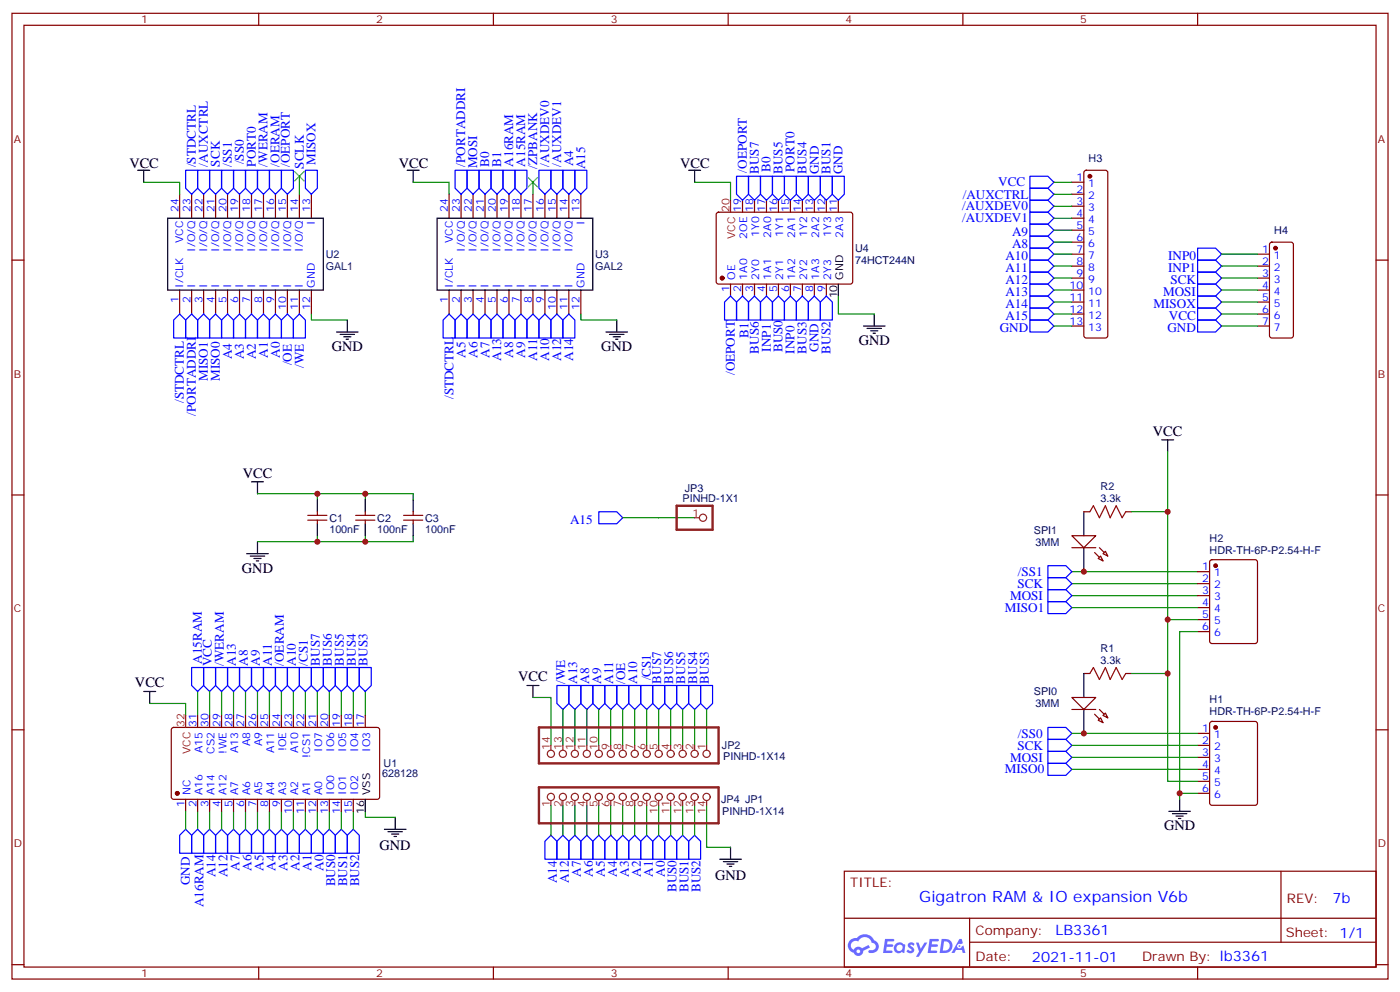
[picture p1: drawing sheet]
<svg xmlns="http://www.w3.org/2000/svg" width="412mm" height="292mm" viewBox="0 0 412 292" stroke-linecap="round" stroke-linejoin="round" font-family="sans-serif">
<defs><g id="words">
<text font-size="4.6" fill="#00f" x="270.8" y="265.5">Gigatron RAM &amp; IO expansion V6b</text>
<g font-size="4.2">
<text x="38.1" y="49.4">VCC</text>
<text x="117.5" y="49.4">VCC</text>
<text x="200.4" y="49.4">VCC</text>
<text x="252.9" y="101.6">GND</text>
<text x="97.7" y="103.4">GND</text>
<text x="177.1" y="103.4">GND</text>
<text x="339.6" y="128.3">VCC</text>
<text x="71.5" y="140.7">VCC</text>
<text x="71.3" y="168.7">GND</text>
<text x="39.8" y="202.3">VCC</text>
<text x="152.7" y="200.6">VCC</text>
<text x="342.9" y="244.5">GND</text>
<text x="111.8" y="250.3">GND</text>
<text x="210.6" y="259">GND</text>
</g>
<g font-size="4.2" fill="#00f">
<text x="392.5" y="265.8">7b</text>
<text x="310.9" y="275.3">LB3361</text>
<text x="304" y="283.1">2021-11-01</text>
</g>
<g font-size="3.9" fill="#00f">
<text x="57.7" y="49.3" transform="rotate(-90 57.7 49.3)">/STDCTRL</text>
<text x="61.2" y="49" transform="rotate(-90 61.2 49)">/AUXCTRL</text>
<text x="64.7" y="49" transform="rotate(-90 64.7 49)">SCK</text>
<text x="68.3" y="49" transform="rotate(-90 68.3 49)">/SS1</text>
<text x="71.8" y="48.4" transform="rotate(-90 71.8 48.4)">/SS0</text>
<text x="75.3" y="49" transform="rotate(-90 75.3 49)">PORT0</text>
<text x="78.8" y="49" transform="rotate(-90 78.8 49)">/WERAM</text>
<text x="82.4" y="49" transform="rotate(-90 82.4 49)">/OERAM</text>
<text x="85.4" y="49.2" transform="rotate(-90 85.4 49.2)">/OEPORT</text>
<text x="89.5" y="49.6" transform="rotate(-90 89.5 49.6)">SCLK</text>
<text x="92.9" y="48.6" transform="rotate(-90 92.9 48.6)">MISOX</text>
<text x="137.1" y="49" transform="rotate(-90 137.1 49)">/PORTADDRI</text>
<text x="140.6" y="49.5" transform="rotate(-90 140.6 49.5)">MOSI</text>
<text x="144.1" y="49" transform="rotate(-90 144.1 49)">B0</text>
<text x="147.6" y="49" transform="rotate(-90 147.6 49)">B1</text>
<text x="151.2" y="49" transform="rotate(-90 151.2 49)">A16RAM</text>
<text x="154.7" y="49" transform="rotate(-90 154.7 49)">A15RAM</text>
<text x="158.2" y="49.6" transform="rotate(-90 158.2 49.6)">/ZPBANK</text>
<text x="161.7" y="49" transform="rotate(-90 161.7 49)">/AUXDEV0</text>
<text x="165.3" y="49" transform="rotate(-90 165.3 49)">/AUXDEV1</text>
<text x="168.8" y="48.9" transform="rotate(-90 168.8 48.9)">A4</text>
<text x="172.4" y="49.8" transform="rotate(-90 172.4 49.8)">A15</text>
<text x="220" y="50.8" transform="rotate(-90 220 50.8)">/OEPORT</text>
<text x="223.5" y="51.2" transform="rotate(-90 223.5 51.2)">BUS7</text>
<text x="227" y="50.7" transform="rotate(-90 227 50.7)">B0</text>
<text x="230.5" y="51.2" transform="rotate(-90 230.5 51.2)">BUS5</text>
<text x="234.1" y="50.7" transform="rotate(-90 234.1 50.7)">PORT0</text>
<text x="237.6" y="51.2" transform="rotate(-90 237.6 51.2)">BUS4</text>
<text x="241.2" y="51.3" transform="rotate(-90 241.2 51.3)">GND</text>
<text x="244.7" y="51.2" transform="rotate(-90 244.7 51.2)">BUS1</text>
<text x="248.2" y="51.3" transform="rotate(-90 248.2 51.3)">GND</text>
<text x="283.6" y="58.5">/AUXCTRL</text>
<text x="294" y="54.9">VCC</text>
<text x="283.4" y="65.5">/AUXDEV1</text>
<text x="283.4" y="61.9">/AUXDEV0</text>
<text x="298.1" y="69.5">A9</text>
<text x="296.2" y="76.6">A10</text>
<text x="298.1" y="73.1">A8</text>
<text x="344.1" y="76.6">INP0</text>
<text x="296.2" y="80.1">A11</text>
<text x="296.2" y="83.6">A12</text>
<text x="344.1" y="80.1">INP1</text>
<text x="344.8" y="83.6">SCK</text>
<text x="296.2" y="87.2">A13</text>
<text x="342.6" y="87.2">MOSI</text>
<text x="296.2" y="90.7">A14</text>
<text x="296.2" y="94.2">A15</text>
<text x="339.8" y="90.7">MISOX</text>
<text x="344.3" y="94.2">VCC</text>
<text x="220.5" y="99.5" transform="rotate(-90 220.5 99.5)">B1</text>
<text x="294.5" y="97.8">GND</text>
<text x="343.9" y="97.8">GND</text>
<text x="68.3" y="105.8" transform="rotate(-90 68.3 105.8)">A4</text>
<text x="71.8" y="105.8" transform="rotate(-90 71.8 105.8)">A3</text>
<text x="75.3" y="105.8" transform="rotate(-90 75.3 105.8)">A2</text>
<text x="78.9" y="105.3" transform="rotate(-90 78.9 105.3)">A1</text>
<text x="82.4" y="105.3" transform="rotate(-90 82.4 105.3)">A0</text>
<text x="85.9" y="107.5" transform="rotate(-90 85.9 107.5)">/OE</text>
<text x="137.1" y="105.3" transform="rotate(-90 137.1 105.3)">A5</text>
<text x="140.6" y="105.3" transform="rotate(-90 140.6 105.3)">A6</text>
<text x="144.2" y="105.3" transform="rotate(-90 144.2 105.3)">A7</text>
<text x="147.7" y="106.3" transform="rotate(-90 147.7 106.3)">A13</text>
<text x="151.2" y="105.3" transform="rotate(-90 151.2 105.3)">A8</text>
<text x="154.7" y="105.3" transform="rotate(-90 154.7 105.3)">A9</text>
<text x="158.2" y="106.2" transform="rotate(-90 158.2 106.2)">A11</text>
<text x="161.8" y="106.3" transform="rotate(-90 161.8 106.3)">A10</text>
<text x="165.3" y="106.3" transform="rotate(-90 165.3 106.3)">A12</text>
<text x="168.8" y="106.3" transform="rotate(-90 168.8 106.3)">A14</text>
<text x="223.5" y="104.1" transform="rotate(-90 223.5 104.1)">BUS6</text>
<text x="227.1" y="103.5" transform="rotate(-90 227.1 103.5)">INP1</text>
<text x="230.5" y="103.7" transform="rotate(-90 230.5 103.7)">BUS0</text>
<text x="234.1" y="104.1" transform="rotate(-90 234.1 104.1)">INP0</text>
<text x="237.6" y="104.1" transform="rotate(-90 237.6 104.1)">BUS3</text>
<text x="241.1" y="103.6" transform="rotate(-90 241.1 103.6)">GND</text>
<text x="244.7" y="104.1" transform="rotate(-90 244.7 104.1)">BUS2</text>
<text x="61.2" y="112.2" transform="rotate(-90 61.2 112.2)">MISO1</text>
<text x="64.8" y="112.2" transform="rotate(-90 64.8 112.2)">MISO0</text>
<text x="89.5" y="108.3" transform="rotate(-90 89.5 108.3)">/WE</text>
<text x="216.5" y="110.5" transform="rotate(-90 216.5 110.5)">/OEPORT</text>
<text x="54.2" y="118.7" transform="rotate(-90 54.2 118.7)">/STDCTRL</text>
<text x="133.6" y="117.5" transform="rotate(-90 133.6 117.5)">/STDCTRL</text>
<text x="57.7" y="122.4" transform="rotate(-90 57.7 122.4)">/PORTADDRI</text>
<text x="167.9" y="154.2">A15</text>
<text x="299.7" y="173.1">SCK</text>
<text x="299.8" y="169.5">/SS1</text>
<text x="297.5" y="176.6">MOSI</text>
<text x="296" y="180.1">MISO1</text>
<text x="59.4" y="195.4" transform="rotate(-90 59.4 195.4)">A15RAM</text>
<text x="62.4" y="196.1" transform="rotate(-90 62.4 196.1)">VCC</text>
<text x="66" y="196" transform="rotate(-90 66 196)">/WERAM</text>
<text x="69.5" y="196" transform="rotate(-90 69.5 196)">A13</text>
<text x="73" y="196" transform="rotate(-90 73 196)">A8</text>
<text x="76.6" y="196" transform="rotate(-90 76.6 196)">A9</text>
<text x="80.1" y="196" transform="rotate(-90 80.1 196)">A11</text>
<text x="83.6" y="196" transform="rotate(-90 83.6 196)">/OERAM</text>
<text x="87.1" y="196" transform="rotate(-90 87.1 196)">A10</text>
<text x="90.7" y="196" transform="rotate(-90 90.7 196)">/CS1</text>
<text x="94.2" y="196" transform="rotate(-90 94.2 196)">BUS7</text>
<text x="97.7" y="196" transform="rotate(-90 97.7 196)">BUS6</text>
<text x="101.2" y="196" transform="rotate(-90 101.2 196)">BUS5</text>
<text x="104.8" y="196" transform="rotate(-90 104.8 196)">BUS4</text>
<text x="108.3" y="196" transform="rotate(-90 108.3 196)">BUS3</text>
<text x="166.5" y="201.3" transform="rotate(-90 166.5 201.3)">/WE</text>
<text x="170" y="201.3" transform="rotate(-90 170 201.3)">A13</text>
<text x="173.6" y="201.3" transform="rotate(-90 173.6 201.3)">A8</text>
<text x="177.1" y="201.3" transform="rotate(-90 177.1 201.3)">A9</text>
<text x="180.6" y="201.3" transform="rotate(-90 180.6 201.3)">A11</text>
<text x="184.1" y="201.3" transform="rotate(-90 184.1 201.3)">/OE</text>
<text x="187.7" y="201.3" transform="rotate(-90 187.7 201.3)">A10</text>
<text x="191.7" y="200.3" transform="rotate(-90 191.7 200.3)">/CS1</text>
<text x="194.7" y="201.3" transform="rotate(-90 194.7 201.3)">BUS7</text>
<text x="198.3" y="201.3" transform="rotate(-90 198.3 201.3)">BUS6</text>
<text x="201.8" y="201.3" transform="rotate(-90 201.8 201.3)">BUS5</text>
<text x="205.3" y="201.3" transform="rotate(-90 205.3 201.3)">BUS4</text>
<text x="208.8" y="201.3" transform="rotate(-90 208.8 201.3)">BUS3</text>
<text x="299.7" y="220.7">SCK</text>
<text x="299.8" y="217.2">/SS0</text>
<text x="296" y="227.7">MISO0</text>
<text x="297.5" y="224.3">MOSI</text>
<text x="70.6" y="256.3" transform="rotate(-90 70.6 256.3)">A7</text>
<text x="74.1" y="256.3" transform="rotate(-90 74.1 256.3)">A6</text>
<text x="77.6" y="256.3" transform="rotate(-90 77.6 256.3)">A5</text>
<text x="81.1" y="256.3" transform="rotate(-90 81.1 256.3)">A4</text>
<text x="84.7" y="256.3" transform="rotate(-90 84.7 256.3)">A3</text>
<text x="88.2" y="256.3" transform="rotate(-90 88.2 256.3)">A2</text>
<text x="91.7" y="256.3" transform="rotate(-90 91.7 256.3)">A1</text>
<text x="95.2" y="256.3" transform="rotate(-90 95.2 256.3)">A0</text>
<text x="55.9" y="260.6" transform="rotate(-90 55.9 260.6)">GND</text>
<text x="63.5" y="258.2" transform="rotate(-90 63.5 258.2)">A14</text>
<text x="67" y="258.2" transform="rotate(-90 67 258.2)">A12</text>
<text x="98.8" y="260.9" transform="rotate(-90 98.8 260.9)">BUS0</text>
<text x="102.3" y="260.9" transform="rotate(-90 102.3 260.9)">BUS1</text>
<text x="105.8" y="260.9" transform="rotate(-90 105.8 260.9)">BUS2</text>
<text x="164" y="260" transform="rotate(-90 164 260)">A14</text>
<text x="167.6" y="260" transform="rotate(-90 167.6 260)">A12</text>
<text x="171.1" y="258.1" transform="rotate(-90 171.1 258.1)">A7</text>
<text x="174.6" y="258.1" transform="rotate(-90 174.6 258.1)">A6</text>
<text x="178.2" y="258.1" transform="rotate(-90 178.2 258.1)">A5</text>
<text x="181.7" y="258.1" transform="rotate(-90 181.7 258.1)">A4</text>
<text x="185.2" y="258.1" transform="rotate(-90 185.2 258.1)">A3</text>
<text x="188.7" y="258.1" transform="rotate(-90 188.7 258.1)">A2</text>
<text x="192.3" y="258.1" transform="rotate(-90 192.3 258.1)">A1</text>
<text x="195.8" y="258.1" transform="rotate(-90 195.8 258.1)">A0</text>
<text x="199.3" y="262.7" transform="rotate(-90 199.3 262.7)">BUS0</text>
<text x="202.8" y="262.7" transform="rotate(-90 202.8 262.7)">BUS1</text>
<text x="206.4" y="262.7" transform="rotate(-90 206.4 262.7)">BUS2</text>
<text x="60" y="267.1" transform="rotate(-90 60 267.1)">A16RAM</text>
</g>
<g font-size="3.9" fill="#800">
<text x="250.5" y="261.1">TITLE:</text>
<text x="379.1" y="265.8">REV:</text>
<text x="287.4" y="275.3">Company:</text>
<text x="378.7" y="275.9">Sheet: 1/1</text>
<text x="287.4" y="283">Date:</text>
<text x="336.4" y="283.1">Drawn By: lb3361</text>
</g>
<g font-size="3.2" fill="#800">
<text x="41.6" y="6.9">1</text>
<text x="110.8" y="6.9">2</text>
<text x="179.9" y="6.9">3</text>
<text x="249.1" y="6.9">4</text>
<text x="318.2" y="6.9">5</text>
<text x="4.1" y="42">A</text>
<text x="405.9" y="42">A</text>
<text x="4.1" y="111.2">B</text>
<text x="405.9" y="111.2">B</text>
<text x="4.1" y="180.3">C</text>
<text x="405.9" y="180.3">C</text>
<text x="4.1" y="249.4">D</text>
<text x="405.9" y="249.4">D</text>
<text x="41.6" y="287.7">1</text>
<text x="110.8" y="287.7">2</text>
<text x="179.9" y="287.7">3</text>
<text x="249.1" y="287.7">4</text>
<text x="318.2" y="287.7">5</text>
</g>
<g font-size="3.2" fill="#000080">
<text x="320.7" y="47.7">H3</text>
<text x="375.4" y="68.9">H4</text>
<text x="96" y="76.1">U2</text>
<text x="175.3" y="76.1">U3</text>
<text x="251.9" y="77.6">74HCT244N</text>
<text x="251.9" y="74.3">U4</text>
<text x="96" y="79.4">GAL1</text>
<text x="175.3" y="79.4">GAL2</text>
<text x="201.1" y="147.8">PINHD-1X1</text>
<text x="201.7" y="144.7">JP3</text>
<text x="324.2" y="147.8">3.3k</text>
<text x="324.2" y="144.4">R2</text>
<text x="97" y="153.7">C1</text>
<text x="111.1" y="153.7">C2</text>
<text x="125.2" y="153.7">C3</text>
<text x="97" y="156.8">100nF</text>
<text x="111.1" y="156.8">100nF</text>
<text x="125.2" y="156.8">100nF</text>
<text x="304.6" y="157.1">SPI1</text>
<text x="305" y="160.6">3MM</text>
<text x="356.3" y="159.5">H2</text>
<text x="356.3" y="163">HDR-TH-6P-P2.54-H-F</text>
<text x="324.2" y="195.5">3.3k</text>
<text x="324.2" y="192">R1</text>
<text x="304.6" y="204.7">SPI0</text>
<text x="305" y="208.2">3MM</text>
<text x="356.3" y="207.1">H1</text>
<text x="356.3" y="210.6">HDR-TH-6P-P2.54-H-F</text>
<text x="212.7" y="220.6">JP2</text>
<text x="113" y="225.9">U1</text>
<text x="213" y="223.8">PINHD-1X14</text>
<text x="112.5" y="228.9">628128</text>
<text x="212.4" y="236.4">JP4 JP1</text>
<text x="212.7" y="240">PINHD-1X14</text>
</g>
<g font-size="3.2" fill="#00f">
<text x="317.1" y="53.3">1</text>
<text x="317.1" y="56.8">2</text>
<text x="320.6" y="55.1">1</text>
<text x="320.6" y="58.6">2</text>
<text x="52.6" y="62.5" transform="rotate(-90 52.6 62.5)">24</text>
<text x="56.1" y="62.5" transform="rotate(-90 56.1 62.5)">23</text>
<text x="59.6" y="62.5" transform="rotate(-90 59.6 62.5)">22</text>
<text x="63.1" y="62.5" transform="rotate(-90 63.1 62.5)">21</text>
<text x="66.7" y="62.5" transform="rotate(-90 66.7 62.5)">20</text>
<text x="70.2" y="62.5" transform="rotate(-90 70.2 62.5)">19</text>
<text x="73.7" y="62.5" transform="rotate(-90 73.7 62.5)">18</text>
<text x="77.3" y="62.5" transform="rotate(-90 77.3 62.5)">17</text>
<text x="80.8" y="62.5" transform="rotate(-90 80.8 62.5)">16</text>
<text x="84.3" y="62.5" transform="rotate(-90 84.3 62.5)">15</text>
<text x="87.8" y="62.5" transform="rotate(-90 87.8 62.5)">14</text>
<text x="91.4" y="62.5" transform="rotate(-90 91.4 62.5)">13</text>
<text x="131.9" y="62.5" transform="rotate(-90 131.9 62.5)">24</text>
<text x="135.5" y="62.5" transform="rotate(-90 135.5 62.5)">23</text>
<text x="139" y="62.5" transform="rotate(-90 139 62.5)">22</text>
<text x="142.5" y="62.5" transform="rotate(-90 142.5 62.5)">21</text>
<text x="146" y="62.5" transform="rotate(-90 146 62.5)">20</text>
<text x="149.6" y="62.5" transform="rotate(-90 149.6 62.5)">19</text>
<text x="153.1" y="62.5" transform="rotate(-90 153.1 62.5)">18</text>
<text x="156.6" y="62.5" transform="rotate(-90 156.6 62.5)">17</text>
<text x="160.2" y="62.5" transform="rotate(-90 160.2 62.5)">16</text>
<text x="163.7" y="62.5" transform="rotate(-90 163.7 62.5)">15</text>
<text x="167.2" y="62.5" transform="rotate(-90 167.2 62.5)">14</text>
<text x="170.7" y="62.5" transform="rotate(-90 170.7 62.5)">13</text>
<text x="218.4" y="62.3" transform="rotate(-90 218.4 62.3)">19</text>
<text x="221.9" y="62.3" transform="rotate(-90 221.9 62.3)">18</text>
<text x="225.4" y="62.3" transform="rotate(-90 225.4 62.3)">17</text>
<text x="229" y="62.3" transform="rotate(-90 229 62.3)">16</text>
<text x="232.5" y="62.3" transform="rotate(-90 232.5 62.3)">15</text>
<text x="236" y="62.3" transform="rotate(-90 236 62.3)">14</text>
<text x="239.5" y="62.3" transform="rotate(-90 239.5 62.3)">13</text>
<text x="243.1" y="62.3" transform="rotate(-90 243.1 62.3)">12</text>
<text x="246.6" y="62.3" transform="rotate(-90 246.6 62.3)">11</text>
<text x="317.1" y="60.4">3</text>
<text x="317.1" y="63.9">4</text>
<text x="320.6" y="62.1">3</text>
<text x="320.6" y="65.7">4</text>
<text x="54" y="71.5" transform="rotate(-90 54 71.5)">VCC</text>
<text x="92.8" y="66.3" transform="rotate(-90 92.8 66.3)">I</text>
<text x="133.3" y="71.5" transform="rotate(-90 133.3 71.5)">VCC</text>
<text x="172.2" y="66.3" transform="rotate(-90 172.2 66.3)">I</text>
<text x="220.1" y="70.3" transform="rotate(-90 220.1 70.3)">2OE</text>
<text x="223.7" y="69.8" transform="rotate(-90 223.7 69.8)">1Y0</text>
<text x="227.2" y="70" transform="rotate(-90 227.2 70)">2A0</text>
<text x="230.7" y="69.8" transform="rotate(-90 230.7 69.8)">1Y1</text>
<text x="234.2" y="70" transform="rotate(-90 234.2 70)">2A1</text>
<text x="237.8" y="69.8" transform="rotate(-90 237.8 69.8)">1Y2</text>
<text x="241.3" y="70" transform="rotate(-90 241.3 70)">2A2</text>
<text x="244.8" y="69.8" transform="rotate(-90 244.8 69.8)">1Y3</text>
<text x="248.4" y="70" transform="rotate(-90 248.4 70)">2A3</text>
<text x="317.1" y="67.4">5</text>
<text x="317.1" y="70.9">6</text>
<text x="320.6" y="69.2">5</text>
<text x="57.5" y="74.2" transform="rotate(-90 57.5 74.2)">I/O/Q</text>
<text x="61" y="74.2" transform="rotate(-90 61 74.2)">I/O/Q</text>
<text x="64.6" y="74.2" transform="rotate(-90 64.6 74.2)">I/O/Q</text>
<text x="68.1" y="74.2" transform="rotate(-90 68.1 74.2)">I/O/Q</text>
<text x="71.6" y="74.2" transform="rotate(-90 71.6 74.2)">I/O/Q</text>
<text x="75.1" y="74.2" transform="rotate(-90 75.1 74.2)">I/O/Q</text>
<text x="78.7" y="74.2" transform="rotate(-90 78.7 74.2)">I/O/Q</text>
<text x="82.2" y="74.2" transform="rotate(-90 82.2 74.2)">I/O/Q</text>
<text x="85.7" y="74.2" transform="rotate(-90 85.7 74.2)">I/O/Q</text>
<text x="89.3" y="74.2" transform="rotate(-90 89.3 74.2)">I/O/Q</text>
<text x="136.9" y="74.2" transform="rotate(-90 136.9 74.2)">I/O/Q</text>
<text x="140.4" y="74.2" transform="rotate(-90 140.4 74.2)">I/O/Q</text>
<text x="143.9" y="74.2" transform="rotate(-90 143.9 74.2)">I/O/Q</text>
<text x="147.5" y="74.2" transform="rotate(-90 147.5 74.2)">I/O/Q</text>
<text x="151" y="74.2" transform="rotate(-90 151 74.2)">I/O/Q</text>
<text x="154.5" y="74.2" transform="rotate(-90 154.5 74.2)">I/O/Q</text>
<text x="158" y="74.2" transform="rotate(-90 158 74.2)">I/O/Q</text>
<text x="161.6" y="74.2" transform="rotate(-90 161.6 74.2)">I/O/Q</text>
<text x="165.1" y="74.2" transform="rotate(-90 165.1 74.2)">I/O/Q</text>
<text x="168.6" y="74.2" transform="rotate(-90 168.6 74.2)">I/O/Q</text>
<text x="317.1" y="74.5">7</text>
<text x="317.1" y="78">8</text>
<text x="320.6" y="72.7">6</text>
<text x="320.6" y="76.2">7</text>
<text x="371.8" y="74.5">1</text>
<text x="371.8" y="78">2</text>
<text x="375.2" y="76.2">1</text>
<text x="216.6" y="82.3" transform="rotate(-90 216.6 82.3)">OE</text>
<text x="220.1" y="82.3" transform="rotate(-90 220.1 82.3)">1A0</text>
<text x="223.7" y="82.3" transform="rotate(-90 223.7 82.3)">2Y0</text>
<text x="227.2" y="82.3" transform="rotate(-90 227.2 82.3)">1A1</text>
<text x="230.7" y="82.3" transform="rotate(-90 230.7 82.3)">2Y1</text>
<text x="234.2" y="82.3" transform="rotate(-90 234.2 82.3)">1A2</text>
<text x="237.8" y="82.3" transform="rotate(-90 237.8 82.3)">2Y2</text>
<text x="241.3" y="82.3" transform="rotate(-90 241.3 82.3)">1A3</text>
<text x="244.8" y="82.3" transform="rotate(-90 244.8 82.3)">2Y3</text>
<text x="317.1" y="81.5">9</text>
<text x="320.6" y="79.8">8</text>
<text x="320.6" y="83.3">9</text>
<text x="371.8" y="81.5">3</text>
<text x="375.2" y="79.8">2</text>
<text x="375.2" y="83.3">3</text>
<text x="52.6" y="89.2" transform="rotate(-90 52.6 89.2)">1</text>
<text x="54" y="84.7" transform="rotate(-90 54 84.7)">I/CLK</text>
<text x="56.1" y="89.2" transform="rotate(-90 56.1 89.2)">2</text>
<text x="57.5" y="84.7" transform="rotate(-90 57.5 84.7)">I</text>
<text x="59.6" y="89.2" transform="rotate(-90 59.6 89.2)">3</text>
<text x="61" y="84.7" transform="rotate(-90 61 84.7)">I</text>
<text x="63.1" y="89.2" transform="rotate(-90 63.1 89.2)">4</text>
<text x="64.6" y="84.7" transform="rotate(-90 64.6 84.7)">I</text>
<text x="66.7" y="89.2" transform="rotate(-90 66.7 89.2)">5</text>
<text x="68.1" y="84.7" transform="rotate(-90 68.1 84.7)">I</text>
<text x="70.2" y="89.2" transform="rotate(-90 70.2 89.2)">6</text>
<text x="71.6" y="84.7" transform="rotate(-90 71.6 84.7)">I</text>
<text x="73.7" y="89.2" transform="rotate(-90 73.7 89.2)">7</text>
<text x="75.1" y="84.7" transform="rotate(-90 75.1 84.7)">I</text>
<text x="77.3" y="89.2" transform="rotate(-90 77.3 89.2)">8</text>
<text x="78.7" y="84.7" transform="rotate(-90 78.7 84.7)">I</text>
<text x="80.8" y="89.2" transform="rotate(-90 80.8 89.2)">9</text>
<text x="82.2" y="84.7" transform="rotate(-90 82.2 84.7)">I</text>
<text x="85.7" y="84.7" transform="rotate(-90 85.7 84.7)">I</text>
<text x="89.3" y="84.7" transform="rotate(-90 89.3 84.7)">I</text>
<text x="92.8" y="84.7" transform="rotate(-90 92.8 84.7)">GND</text>
<text x="131.9" y="89.2" transform="rotate(-90 131.9 89.2)">1</text>
<text x="133.3" y="84.7" transform="rotate(-90 133.3 84.7)">I/CLK</text>
<text x="135.5" y="89.2" transform="rotate(-90 135.5 89.2)">2</text>
<text x="136.9" y="84.7" transform="rotate(-90 136.9 84.7)">I</text>
<text x="139" y="89.2" transform="rotate(-90 139 89.2)">3</text>
<text x="140.4" y="84.7" transform="rotate(-90 140.4 84.7)">I</text>
<text x="142.5" y="89.2" transform="rotate(-90 142.5 89.2)">4</text>
<text x="143.9" y="84.7" transform="rotate(-90 143.9 84.7)">I</text>
<text x="146" y="89.2" transform="rotate(-90 146 89.2)">5</text>
<text x="147.5" y="84.7" transform="rotate(-90 147.5 84.7)">I</text>
<text x="149.6" y="89.2" transform="rotate(-90 149.6 89.2)">6</text>
<text x="151" y="84.7" transform="rotate(-90 151 84.7)">I</text>
<text x="153.1" y="89.2" transform="rotate(-90 153.1 89.2)">7</text>
<text x="154.5" y="84.7" transform="rotate(-90 154.5 84.7)">I</text>
<text x="156.6" y="89.2" transform="rotate(-90 156.6 89.2)">8</text>
<text x="158" y="84.7" transform="rotate(-90 158 84.7)">I</text>
<text x="160.2" y="89.2" transform="rotate(-90 160.2 89.2)">9</text>
<text x="161.6" y="84.7" transform="rotate(-90 161.6 84.7)">I</text>
<text x="165.1" y="84.7" transform="rotate(-90 165.1 84.7)">I</text>
<text x="168.6" y="84.7" transform="rotate(-90 168.6 84.7)">I</text>
<text x="172.2" y="84.7" transform="rotate(-90 172.2 84.7)">GND</text>
<text x="214.8" y="85.8" transform="rotate(-90 214.8 85.8)">1</text>
<text x="218.4" y="85.8" transform="rotate(-90 218.4 85.8)">2</text>
<text x="221.9" y="85.8" transform="rotate(-90 221.9 85.8)">3</text>
<text x="225.4" y="85.8" transform="rotate(-90 225.4 85.8)">4</text>
<text x="229" y="85.8" transform="rotate(-90 229 85.8)">5</text>
<text x="232.5" y="85.8" transform="rotate(-90 232.5 85.8)">6</text>
<text x="236" y="85.8" transform="rotate(-90 236 85.8)">7</text>
<text x="239.5" y="85.8" transform="rotate(-90 239.5 85.8)">8</text>
<text x="243.1" y="85.8" transform="rotate(-90 243.1 85.8)">9</text>
<text x="315.1" y="85.1">10</text>
<text x="315.1" y="88.6">11</text>
<text x="320.6" y="86.8">10</text>
<text x="371.8" y="85.1">4</text>
<text x="371.8" y="88.6">5</text>
<text x="375.2" y="86.8">4</text>
<text x="84.3" y="91.2" transform="rotate(-90 84.3 91.2)">10</text>
<text x="87.8" y="91.2" transform="rotate(-90 87.8 91.2)">11</text>
<text x="91.4" y="91.2" transform="rotate(-90 91.4 91.2)">12</text>
<text x="163.7" y="91.2" transform="rotate(-90 163.7 91.2)">10</text>
<text x="167.2" y="91.2" transform="rotate(-90 167.2 91.2)">11</text>
<text x="170.7" y="91.2" transform="rotate(-90 170.7 91.2)">12</text>
<text x="315.1" y="92.1">12</text>
<text x="315.1" y="95.6">13</text>
<text x="320.6" y="90.3">11</text>
<text x="320.6" y="93.9">12</text>
<text x="371.8" y="92.1">6</text>
<text x="371.8" y="95.6">7</text>
<text x="375.2" y="90.3">5</text>
<text x="375.2" y="93.9">6</text>
<text x="320.6" y="97.4">13</text>
<text x="375.2" y="97.4">7</text>
<text x="354.1" y="168">1</text>
<text x="354.1" y="171.5">2</text>
<text x="357.6" y="169.7">1</text>
<text x="357.6" y="173.2">2</text>
<text x="354.1" y="175">3</text>
<text x="354.1" y="178.5">4</text>
<text x="357.6" y="176.8">3</text>
<text x="354.1" y="182.1">5</text>
<text x="354.1" y="185.6">6</text>
<text x="357.6" y="180.3">4</text>
<text x="357.6" y="183.8">5</text>
<text x="357.6" y="187.4">6</text>
<text x="57.9" y="214" transform="rotate(-90 57.9 214)">31</text>
<text x="61.4" y="214" transform="rotate(-90 61.4 214)">30</text>
<text x="64.9" y="214" transform="rotate(-90 64.9 214)">29</text>
<text x="68.4" y="214" transform="rotate(-90 68.4 214)">28</text>
<text x="72" y="214" transform="rotate(-90 72 214)">27</text>
<text x="75.5" y="214" transform="rotate(-90 75.5 214)">26</text>
<text x="79" y="214" transform="rotate(-90 79 214)">25</text>
<text x="82.5" y="214" transform="rotate(-90 82.5 214)">24</text>
<text x="86.1" y="214" transform="rotate(-90 86.1 214)">23</text>
<text x="89.6" y="214" transform="rotate(-90 89.6 214)">22</text>
<text x="93.1" y="214" transform="rotate(-90 93.1 214)">21</text>
<text x="96.7" y="214" transform="rotate(-90 96.7 214)">20</text>
<text x="100.2" y="214" transform="rotate(-90 100.2 214)">19</text>
<text x="103.7" y="214" transform="rotate(-90 103.7 214)">18</text>
<text x="107.2" y="214" transform="rotate(-90 107.2 214)">17</text>
<text x="354.1" y="215.6">1</text>
<text x="59.6" y="221.7" transform="rotate(-90 59.6 221.7)">A15</text>
<text x="63.1" y="221.9" transform="rotate(-90 63.1 221.9)">CS2</text>
<text x="66.7" y="221.9" transform="rotate(-90 66.7 221.9)">!WE</text>
<text x="70.2" y="221.7" transform="rotate(-90 70.2 221.7)">A13</text>
<text x="73.7" y="219.7" transform="rotate(-90 73.7 219.7)">A8</text>
<text x="77.3" y="219.7" transform="rotate(-90 77.3 219.7)">A9</text>
<text x="80.8" y="221.7" transform="rotate(-90 80.8 221.7)">A11</text>
<text x="84.3" y="221.2" transform="rotate(-90 84.3 221.2)">!OE</text>
<text x="87.8" y="221.7" transform="rotate(-90 87.8 221.7)">A10</text>
<text x="94.9" y="221.3" transform="rotate(-90 94.9 221.3)">IO7</text>
<text x="98.4" y="221.3" transform="rotate(-90 98.4 221.3)">IO6</text>
<text x="102" y="221.3" transform="rotate(-90 102 221.3)">IO5</text>
<text x="105.5" y="221.3" transform="rotate(-90 105.5 221.3)">IO4</text>
<text x="109" y="221.3" transform="rotate(-90 109 221.3)">IO3</text>
<text x="354.1" y="219.1">2</text>
<text x="357.6" y="217.3">1</text>
<text x="357.6" y="220.9">2</text>
<text x="91.4" y="223.1" transform="rotate(-90 91.4 223.1)">!CS1</text>
<text x="354.1" y="222.6">3</text>
<text x="354.1" y="226.2">4</text>
<text x="357.6" y="224.4">3</text>
<text x="357.6" y="227.9">4</text>
<text x="354.1" y="229.7">5</text>
<text x="354.1" y="233.2">6</text>
<text x="357.6" y="231.5">5</text>
<text x="54.3" y="237.5" transform="rotate(-90 54.3 237.5)">1</text>
<text x="56.1" y="234" transform="rotate(-90 56.1 234)">NC</text>
<text x="57.9" y="237.5" transform="rotate(-90 57.9 237.5)">2</text>
<text x="59.6" y="234" transform="rotate(-90 59.6 234)">A16</text>
<text x="61.4" y="237.5" transform="rotate(-90 61.4 237.5)">3</text>
<text x="63.1" y="234" transform="rotate(-90 63.1 234)">A14</text>
<text x="64.9" y="237.5" transform="rotate(-90 64.9 237.5)">4</text>
<text x="66.7" y="234" transform="rotate(-90 66.7 234)">A12</text>
<text x="68.4" y="237.5" transform="rotate(-90 68.4 237.5)">5</text>
<text x="70.2" y="234" transform="rotate(-90 70.2 234)">A7</text>
<text x="72" y="237.5" transform="rotate(-90 72 237.5)">6</text>
<text x="73.7" y="234" transform="rotate(-90 73.7 234)">A6</text>
<text x="75.5" y="237.5" transform="rotate(-90 75.5 237.5)">7</text>
<text x="77.3" y="234" transform="rotate(-90 77.3 234)">A5</text>
<text x="79" y="237.5" transform="rotate(-90 79 237.5)">8</text>
<text x="80.8" y="234" transform="rotate(-90 80.8 234)">A4</text>
<text x="82.5" y="237.5" transform="rotate(-90 82.5 237.5)">9</text>
<text x="84.3" y="234" transform="rotate(-90 84.3 234)">A3</text>
<text x="86.1" y="239.5" transform="rotate(-90 86.1 239.5)">10</text>
<text x="87.8" y="234" transform="rotate(-90 87.8 234)">A2</text>
<text x="89.6" y="239.5" transform="rotate(-90 89.6 239.5)">11</text>
<text x="91.4" y="234" transform="rotate(-90 91.4 234)">A1</text>
<text x="93.1" y="239.5" transform="rotate(-90 93.1 239.5)">12</text>
<text x="94.9" y="234" transform="rotate(-90 94.9 234)">A0</text>
<text x="96.7" y="239.5" transform="rotate(-90 96.7 239.5)">13</text>
<text x="98.4" y="234" transform="rotate(-90 98.4 234)">IO0</text>
<text x="100.2" y="239.5" transform="rotate(-90 100.2 239.5)">14</text>
<text x="102" y="234" transform="rotate(-90 102 234)">IO1</text>
<text x="103.7" y="239.5" transform="rotate(-90 103.7 239.5)">15</text>
<text x="105.5" y="234" transform="rotate(-90 105.5 234)">IO2</text>
<text x="357.6" y="235">6</text>
</g>
<g font-size="3.2" fill="#f00">
<text x="214.8" y="62.3" transform="rotate(-90 214.8 62.3)">20</text>
<text x="216.6" y="70.4" transform="rotate(-90 216.6 70.4)">VCC</text>
<text x="54.3" y="214" transform="rotate(-90 54.3 214)">32</text>
<text x="56.1" y="222.1" transform="rotate(-90 56.1 222.1)">VCC</text>
</g>
<g font-size="3.2">
<text x="248.4" y="82.3" transform="rotate(-90 248.4 82.3)">GND</text>
<text x="246.6" y="87.9" transform="rotate(-90 246.6 87.9)">10</text>
<text x="107.2" y="239.5" transform="rotate(-90 107.2 239.5)">16</text>
<text x="109" y="234" transform="rotate(-90 109 234)">VSS</text>
</g>
<g font-size="3.2" fill="#8d2323">
<text x="204" y="152.1">1</text>
<text x="161.9" y="220.9" transform="rotate(-90 161.9 220.9)">14</text>
<text x="165.5" y="220.9" transform="rotate(-90 165.5 220.9)">13</text>
<text x="169" y="220.9" transform="rotate(-90 169 220.9)">12</text>
<text x="172.5" y="220.9" transform="rotate(-90 172.5 220.9)">11</text>
<text x="176" y="220.9" transform="rotate(-90 176 220.9)">10</text>
<text x="179.6" y="220.9" transform="rotate(-90 179.6 220.9)">9</text>
<text x="183.1" y="220.9" transform="rotate(-90 183.1 220.9)">8</text>
<text x="186.6" y="220.9" transform="rotate(-90 186.6 220.9)">7</text>
<text x="190.1" y="220.9" transform="rotate(-90 190.1 220.9)">6</text>
<text x="193.7" y="220.9" transform="rotate(-90 193.7 220.9)">5</text>
<text x="197.2" y="220.9" transform="rotate(-90 197.2 220.9)">4</text>
<text x="200.7" y="220.9" transform="rotate(-90 200.7 220.9)">3</text>
<text x="204.3" y="220.9" transform="rotate(-90 204.3 220.9)">2</text>
<text x="207.8" y="220.9" transform="rotate(-90 207.8 220.9)">1</text>
<text x="161.9" y="237.7" transform="rotate(-90 161.9 237.7)">1</text>
<text x="165.5" y="237.7" transform="rotate(-90 165.5 237.7)">2</text>
<text x="169" y="237.7" transform="rotate(-90 169 237.7)">3</text>
<text x="172.5" y="237.7" transform="rotate(-90 172.5 237.7)">4</text>
<text x="176" y="237.7" transform="rotate(-90 176 237.7)">5</text>
<text x="179.6" y="237.7" transform="rotate(-90 179.6 237.7)">6</text>
<text x="183.1" y="237.7" transform="rotate(-90 183.1 237.7)">7</text>
<text x="186.6" y="237.7" transform="rotate(-90 186.6 237.7)">8</text>
<text x="190.1" y="237.7" transform="rotate(-90 190.1 237.7)">9</text>
<text x="193.7" y="239.7" transform="rotate(-90 193.7 239.7)">10</text>
<text x="197.2" y="239.7" transform="rotate(-90 197.2 239.7)">11</text>
<text x="200.7" y="239.7" transform="rotate(-90 200.7 239.7)">12</text>
<text x="204.3" y="239.7" transform="rotate(-90 204.3 239.7)">13</text>
<text x="207.8" y="239.7" transform="rotate(-90 207.8 239.7)">14</text>
</g>
</g></defs>
<g fill="none" stroke="#870000" stroke-width=".35">
<path d="M3.5 3.9h405.4v284.4h-405.4zM7.1 7.4h398.2v277.3h-398.2zM76.2 3.9v3.5M145.3 3.9v3.5M214.5 3.9v3.5M283.6 3.9v3.5M352.8 3.9v3.5M3.5 76.6h3.6M405.3 76.6h3.6M3.5 145.7h3.6M405.3 145.7h3.6M3.5 214.9h3.6"/>
<path d="M405.3 214.9h3.6M248.7 256.5h156.6v28.2h-156.6zM377.3 256.5v20.9M248.7 270.4h156.5M285.6 277.4h119.6M285.6 270.4v14.1M3.5 284h3.6M76.2 284.7v3.6M145.3 284.7v3.6M214.5 284.7v3.6M283.6 284.7v3.6M352.8 284.7v3.6"/>
<path d="M405.3 284h3.6"/>
</g>
<g fill="#5487ff">
<path d="M267.7 277.7a1.22 1.22 0 0 1 1.7 .2l-.4 .6a.47 .47 0 0 0-.3-.4 .47 .47 0 0 0-.5 .2l.1 .2a1.14 1.14 0 0 1 .8 1.8 1.14 1.14 0 0 1-1.9 0l-.2-.2 .5-.6 .7 .5a.29 .29 0 0 0 .3-.3 .29 .29 0 0 0-.2-.3 1.04 1.04 0 0 1-.6-1.7z"/>
<path d="M260.7 276.4h2.4l.3 .2-.2 .5-1.8 .1-.1 .8h1.5l.3 .4-.3 .4h-1.6l-.2 1.1h1.7l.2 .3-.2 .3-2.6 .1z"/>
<path d="M273.8 276.4h2.4l.3 .2-.1 .5-1.8 .1-.2 .8h1.6l.3 .4-.4 .4h-1.6l-.1 1.1h1.7l.2 .3-.2 .3-2.6 .1z"/>
<path d="M282.6 276.4h.7l.3 1.3-.6 .3a.69 .69 0 0 0-1 .3 .69 .69 0 0 0 .4 .9 .69 .69 0 0 0 .9-.6l.5-.2 .6 2.2h-.8l-.2-.9h-1.8l-.5 .9h-.8z"/>
<path d="M269.8 277.5h.8l.6 1.8 1.1-1.8h.9l-2.6 4.2h-.8l.9-1.5z"/>
<path d="M277.4 276.4l-.6 4.2h1.3a2.11 2.11 0 0 0 2.5-2.1 2.11 2.11 0 0 0-2.5-2.1zM278.1 277.2a1.39 1.39 0 0 1 1.7 1.4 1.39 1.39 0 0 1-1.8 1.3h-.3z"/>
<path d="M263.7 278.1a1.54 1.54 0 0 0-.1 2.1 1.54 1.54 0 0 0 2.2 .1l.6 .3 .3-2.3-.2-.3h-.4a1.49 1.49 0 0 0-2.4 .1zM264 279.1a.94 .94 0 0 1 1.8 0 .94 .94 0 0 1-1.8 0z"/>
<path d="M250.4 276.8a2.18 2.18 0 0 0 1.1 3.7 1.44 1.44 0 0 0 1.6 .9 1.44 1.44 0 0 0 1.2-1.4l2-1-.5-.8-1.9 1a1.47 1.47 0 0 0-2.4 .4 1.39 1.39 0 0 1-.7-1.9 1.39 1.39 0 0 1 2-.5 2.12 2.12 0 0 1 2.2-1.3 2.12 2.12 0 0 1 1.9 1.7 1.14 1.14 0 0 1 1.1 1.4 1.14 1.14 0 0 1-1.7 .7 .43 .43 0 0 0-.5 .4 .43 .43 0 0 0 .4 .5 1.98 1.98 0 0 0 2.5-1.2 1.98 1.98 0 0 0-1.2-2.6 3.1 3.1 0 0 0-5.3-.6l-.9 .1zM252.3 280.1a.55 .55 0 0 1 1.1 0 .55 .55 0 0 1-1.1 0z"/>
<circle cx="282.6" cy="278.5" r=".26"/>
</g>
<g fill="none" stroke="#008700" stroke-width=".35">
<path d="M42.3 53.7h10.6v3.5M121.7 53.7h10.6v3.5M204.6 53.7h10.6v5.2M91.7 92.5v1.7h10.6M171.1 92.5v1.7h10.6M246.9 87.2v5.3h10.6M75.8 145.4h45.9v1.7M93.5 145.4v1.7M93.5 157.7v1.8M107.6 145.4v1.7M107.6 157.7v1.8M121.7 157.7v1.8h-45.9"/>
<path d="M183.4 152.4h21.2M44.1 207.1h10.6v3.5M58.2 203.6v7M61.7 203.6v7M65.3 203.6v7M68.8 203.6v7M72.3 203.6v7M75.8 203.6v7M79.4 203.6v7M82.9 203.6v7M86.4 203.6v7M90 203.6v7"/>
<path d="M93.5 203.6v7M97 203.6v7M100.5 203.6v7M104.1 203.6v7M107.6 203.6v7M157 205.4h5.3v14.1M165.8 208.9v10.6M169.3 208.9v10.6M172.9 208.9v10.6M176.4 208.9v10.6M179.9 208.9v10.6M183.4 208.9v10.6"/>
<path d="M187 208.9v10.6M190.5 208.9v10.6M194 208.9v10.6M197.6 208.9v10.6M201.1 208.9v10.6M204.6 208.9v10.6M208.1 208.9v10.6M315.7 215.9h37.1M315.7 219.5h37.1M58.2 238.9v5.3M61.7 238.9v5.3M65.3 238.9v5.3"/>
<path d="M68.8 238.9v5.3M72.3 238.9v5.3M75.8 238.9v5.3M79.4 238.9v5.3M82.9 238.9v5.3M86.4 238.9v5.3M90 238.9v5.3M93.5 238.9v5.3M97 238.9v5.3M100.5 238.9v5.3M104.1 238.9v5.3M107.6 238.9v1.7h8.8"/>
<path d="M162.3 237.1v8.8M165.8 237.1v8.8M169.3 237.1v8.8M172.9 237.1v8.8M176.4 237.1v8.8M179.9 237.1v8.8M183.4 237.1v8.8M187 237.1v8.8M190.5 237.1v8.8M194 237.1v8.8M197.6 237.1v8.8M201.1 237.1v8.8"/>
<path d="M204.6 237.1v8.8M208.1 237.1v12.3h7.1M315.7 223h37.1M352.8 233.6h-5.3v1.7"/>
</g>
<g fill="none" stroke="#00f" stroke-width=".35">
<path d="M54.7 50.1h3.5v5.3l-1.8 1.8-1.7-1.8zM58.2 50.1h3.5v5.3l-1.7 1.8-1.8-1.8zM61.7 50.1h3.6v5.3l-1.8 1.8-1.8-1.8zM65.3 50.1h3.5v5.3l-1.8 1.8-1.7-1.8zM68.8 50.1h3.5v5.3l-1.7 1.8-1.8-1.8zM72.3 50.1h3.5v5.3l-1.7 1.8-1.8-1.8zM75.8 50.1h3.6v5.3l-1.8 1.8-1.8-1.8zM79.4 50.1h3.5v5.3l-1.8 1.8-1.7-1.8zM82.9 50.1h3.5v5.3l-1.7 1.8-1.8-1.8zM90 50.1h3.5v5.3l-1.8 1.8-1.7-1.8zM134.1 50.1h3.5v5.3l-1.8 1.8-1.7-1.8zM137.6 50.1h3.5v5.3l-1.8 1.8-1.7-1.8z"/>
<path d="M141.1 50.1h3.5v5.3l-1.7 1.8-1.8-1.8zM144.6 50.1h3.6v5.3l-1.8 1.8-1.8-1.8zM148.2 50.1h3.5v5.3l-1.8 1.8-1.7-1.8zM151.7 50.1h3.5v5.3l-1.7 1.8-1.8-1.8zM158.7 50.1h3.6v5.3l-1.8 1.8-1.8-1.8zM162.3 50.1h3.5v5.3l-1.8 1.8-1.7-1.8zM165.8 50.1h3.5v5.3l-1.7 1.8-1.8-1.8zM169.3 50.1h3.6v5.3l-1.8 1.8-1.8-1.8zM217 51.9h3.5v5.3l-1.8 1.7-1.7-1.7zM220.5 51.9h3.5v5.3l-1.8 1.7-1.7-1.7zM224 51.9h3.5v5.3l-1.7 1.7-1.8-1.7zM227.5 51.9h3.6v5.3l-1.8 1.7-1.8-1.7z"/>
<path d="M231.1 51.9h3.5v5.3l-1.8 1.7-1.7-1.7zM234.6 51.9h3.5v5.3l-1.7 1.7-1.8-1.7zM238.1 51.9h3.6v5.3l-1.8 1.7-1.8-1.7zM241.7 51.9h3.5v5.3l-1.8 1.7-1.7-1.7zM245.2 51.9h3.5v5.3l-1.8 1.7-1.7-1.7zM52.9 92.5l1.8 1.7v5.3h-3.5v-5.3zM56.4 92.5l1.8 1.7v5.3h-3.5v-5.3zM60 92.5l1.7 1.7v5.3h-3.5v-5.3zM63.5 92.5l1.8 1.7v5.3h-3.6v-5.3zM67 92.5l1.8 1.7v5.3h-3.5v-5.3zM70.6 92.5l1.7 1.7v5.3h-3.5v-5.3zM74.1 92.5l1.7 1.7v5.3h-3.5v-5.3z"/>
<path d="M77.6 92.5l1.8 1.7v5.3h-3.6v-5.3zM81.1 92.5l1.8 1.7v5.3h-3.5v-5.3zM84.7 92.5l1.7 1.7v5.3h-3.5v-5.3zM88.2 92.5l1.8 1.7v5.3h-3.6v-5.3zM132.3 92.5l1.8 1.7v5.3h-3.6v-5.3zM135.8 92.5l1.8 1.7v5.3h-3.5v-5.3zM139.3 92.5l1.8 1.7v5.3h-3.5v-5.3zM141.1 94.2l1.8-1.7 1.7 1.7v5.3h-3.5zM146.4 92.5l1.8 1.7v5.3h-3.6v-5.3zM149.9 92.5l1.8 1.7v5.3h-3.5v-5.3zM153.5 92.5l1.7 1.7v5.3h-3.5v-5.3zM157 92.5l1.7 1.7v5.3h-3.5v-5.3z"/>
<path d="M158.7 94.2l1.8-1.7 1.8 1.7v5.3h-3.6zM164 92.5l1.8 1.7v5.3h-3.5v-5.3zM167.6 92.5l1.7 1.7v5.3h-3.5v-5.3zM215.2 87.2l1.8 1.7v5.3h-3.6v-5.3zM218.7 87.2l1.8 1.7v5.3h-3.5v-5.3zM222.2 87.2l1.8 1.7v5.3h-3.5v-5.3zM224 88.9l1.8-1.7 1.7 1.7v5.3h-3.5zM229.3 87.2l1.8 1.7v5.3h-3.6v-5.3zM232.8 87.2l1.8 1.7v5.3h-3.5v-5.3zM236.4 87.2l1.7 1.7v5.3h-3.5v-5.3zM239.9 87.2l1.8 1.7v5.3h-3.6v-5.3zM243.4 87.2l1.8 1.7v5.3h-3.5v-5.3z"/>
<path d="M176.4 150.7h5.3l1.7 1.7-1.7 1.8h-5.3zM56.4 196.5h3.6v5.3l-1.8 1.8-1.8-1.8zM60 196.5h3.5v5.3l-1.8 1.8-1.7-1.8zM63.5 196.5h3.5v5.3l-1.7 1.8-1.8-1.8zM67 196.5h3.6v5.3l-1.8 1.8-1.8-1.8zM70.6 196.5h3.5v5.3l-1.8 1.8-1.7-1.8zM74.1 196.5h3.5v5.3l-1.8 1.8-1.7-1.8zM77.6 196.5h3.5v5.3l-1.7 1.8-1.8-1.8zM81.1 196.5h3.6v5.3l-1.8 1.8-1.8-1.8zM84.7 196.5h3.5v5.3l-1.8 1.8-1.7-1.8zM88.2 196.5h3.5v5.3l-1.7 1.8-1.8-1.8zM91.7 196.5h3.5v5.3l-1.7 1.8-1.8-1.8z"/>
<path d="M95.2 196.5h3.6v5.3l-1.8 1.8-1.8-1.8zM98.8 196.5h3.5v5.3l-1.8 1.8-1.7-1.8zM102.3 196.5h3.5v5.3l-1.7 1.8-1.8-1.8zM105.8 196.5h3.6v5.3l-1.8 1.8-1.8-1.8zM164 201.8h3.6v5.3l-1.8 1.8-1.8-1.8zM167.6 201.8h3.5v5.3l-1.8 1.8-1.7-1.8zM171.1 201.8h3.5v5.3l-1.7 1.8-1.8-1.8zM174.6 201.8h3.6v5.3l-1.8 1.8-1.8-1.8zM178.2 201.8h3.5v5.3l-1.8 1.8-1.7-1.8zM181.7 201.8h3.5v5.3l-1.8 1.8-1.7-1.8zM185.2 201.8h3.5v5.3l-1.7 1.8-1.8-1.8zM188.7 201.8h3.6v5.3l-1.8 1.8-1.8-1.8z"/>
<path d="M192.3 201.8h3.5v5.3l-1.8 1.8-1.7-1.8zM195.8 201.8h3.5v5.3l-1.7 1.8-1.8-1.8zM199.3 201.8h3.5v5.3l-1.7 1.8-1.8-1.8zM202.8 201.8h3.6v5.3l-1.8 1.8-1.8-1.8zM206.4 201.8h3.5v5.3l-1.8 1.8-1.7-1.8zM308.7 217.7h5.3l1.7 1.8-1.7 1.7h-5.3zM308.7 214.2h5.3l1.7 1.7-1.7 1.8h-5.3zM308.7 221.2h5.3l1.7 1.8-1.7 1.8h-5.3zM58.2 244.2l1.8 1.7v5.3h-3.6v-5.3zM61.7 244.2l1.8 1.7v5.3h-3.5v-5.3zM65.3 244.2l1.7 1.7v5.3h-3.5v-5.3zM68.8 244.2l1.8 1.7v5.3h-3.6v-5.3z"/>
<path d="M72.3 244.2l1.8 1.7v5.3h-3.5v-5.3zM75.8 244.2l1.8 1.7v5.3h-3.5v-5.3zM79.4 244.2l1.7 1.7v5.3h-3.5v-5.3zM82.9 244.2l1.8 1.7v5.3h-3.6v-5.3zM86.4 244.2l1.8 1.7v5.3h-3.5v-5.3zM90 244.2l1.7 1.7v5.3h-3.5v-5.3zM93.5 244.2l1.7 1.7v5.3h-3.5v-5.3zM97 244.2l1.8 1.7v5.3h-3.6v-5.3zM100.5 244.2l1.8 1.7v5.3h-3.5v-5.3zM104.1 244.2l1.7 1.7v5.3h-3.5v-5.3zM162.3 245.9l1.7 1.8v5.3h-3.5v-5.3zM165.8 245.9l1.8 1.8v5.3h-3.6v-5.3z"/>
<path d="M169.3 245.9l1.8 1.8v5.3h-3.5v-5.3zM172.9 245.9l1.7 1.8v5.3h-3.5v-5.3zM174.6 247.7l1.8-1.8 1.8 1.8v5.3h-3.6zM179.9 245.9l1.8 1.8v5.3h-3.5v-5.3zM183.4 245.9l1.8 1.8v5.3h-3.5v-5.3zM187 245.9l1.7 1.8v5.3h-3.5v-5.3zM190.5 245.9l1.8 1.8v5.3h-3.6v-5.3zM192.3 247.7l1.7-1.8 1.8 1.8v5.3h-3.5zM197.6 245.9l1.7 1.8v5.3h-3.5v-5.3zM201.1 245.9l1.7 1.8v5.3h-3.5v-5.3zM204.6 245.9l1.8 1.8v5.3h-3.6v-5.3z"/>
</g>
<path d="M199.3 148.9h10.6v7.1h-10.6zM158.7 214.2h53v10.6h-53zM158.7 231.8h53v10.6h-53z" fill="none" stroke="#8c2424" stroke-width=".71"/>
<g fill="none" stroke="#8c2424" stroke-width=".35">
<path d="M204.6 152.4h1.4M162.3 219.5v1.4M165.8 219.5v1.4M169.3 219.5v1.4M172.9 219.5v1.4M176.4 219.5v1.4M179.9 219.5v1.4M183.4 219.5v1.4M187 219.5v1.4M190.5 219.5v1.4M194 219.5v1.4M197.6 219.5v1.4"/>
<path d="M201.1 219.5v1.4M204.6 219.5v1.4M208.1 219.5v1.4M162.3 235.7v1.4M165.8 235.7v1.4M169.3 235.7v1.4M172.9 235.7v1.4M176.4 235.7v1.4M179.9 235.7v1.4M183.4 235.7v1.4M187 235.7v1.4M190.5 235.7v1.4"/>
<path d="M194 235.7v1.4M197.6 235.7v1.4M201.1 235.7v1.4M204.6 235.7v1.4M208.1 235.7v1.4"/>
<circle cx="207.1" cy="152.4" r="1.06"/>
<circle cx="162.3" cy="234.6" r="1.06"/>
<circle cx="162.3" cy="221.9" r="1.06"/>
<circle cx="165.8" cy="221.9" r="1.06"/>
<circle cx="165.8" cy="234.6" r="1.06"/>
<circle cx="169.3" cy="221.9" r="1.06"/>
<circle cx="169.3" cy="234.6" r="1.06"/>
<circle cx="172.9" cy="234.6" r="1.06"/>
<circle cx="172.9" cy="221.9" r="1.06"/>
<circle cx="176.4" cy="234.6" r="1.06"/>
<circle cx="176.4" cy="221.9" r="1.06"/>
<circle cx="179.9" cy="221.9" r="1.06"/>
<circle cx="179.9" cy="234.6" r="1.06"/>
<circle cx="183.4" cy="221.9" r="1.06"/>
<circle cx="183.4" cy="234.6" r="1.06"/>
<circle cx="187" cy="221.9" r="1.06"/>
<circle cx="187" cy="234.6" r="1.06"/>
<circle cx="190.5" cy="221.9" r="1.06"/>
<circle cx="190.5" cy="234.6" r="1.06"/>
<circle cx="194" cy="234.6" r="1.06"/>
<circle cx="194" cy="221.9" r="1.06"/>
<circle cx="197.6" cy="221.9" r="1.06"/>
<circle cx="197.6" cy="234.6" r="1.06"/>
<circle cx="201.1" cy="234.6" r="1.06"/>
<circle cx="201.1" cy="221.9" r="1.06"/>
<circle cx="204.6" cy="234.6" r="1.06"/>
<circle cx="204.6" cy="221.9" r="1.06"/>
<circle cx="208.1" cy="221.9" r="1.06"/>
<circle cx="208.1" cy="234.6" r="1.06"/>
</g>
<g fill="none" stroke="#000" stroke-width=".35">
<path d="M40.6 50.1h3.5M42.3 50.1v3.6M119.9 50.1h3.6M121.7 50.1v3.6M202.8 50.1h3.6M204.6 50.1v3.6M49.4 64.2h45.8v21.2h-45.8zM128.8 64.2h45.8v21.2h-45.8zM99.1 97.8h6.4M100.2 98.5h4.2M101.2 99.2h2.2M102 99.9h.7"/>
<path d="M102.3 94.2v3.6M178.5 97.8h6.4M179.6 98.5h4.2M180.6 99.2h2.1M181.3 99.9h.7M181.7 94.2v3.6M246.9 83.6v3.6M254.4 96h6.3M255.4 96.7h4.2M256.5 97.4h2.1M257.2 98.1h.7M257.5 92.5v3.5"/>
<path d="M74.1 141.9h3.5M75.8 141.9v3.5M75.8 159.5v3.5M93.5 147.1v3.6M93.5 154.2v3.5M107.6 147.1v3.6M107.6 154.2v3.5M121.7 147.1v3.6M121.7 154.2v3.5M72.7 163h6.3M73.7 163.7h4.3M74.8 164.4h2.1"/>
<path d="M75.5 165.1h.7M319.3 198.3v7.1M42.3 203.6h3.6M44.1 203.6v3.5M155.2 201.8h3.5M157 201.8v3.6M319.3 208.9v7M107.6 235.3v3.6M344.3 238.9h6.4M345.4 239.6h4.2M347.5 235.3v3.6M113.2 244.2h6.4"/>
<path d="M114.3 244.9h4.2M115.4 245.6h2.1M116.1 246.3h.7M116.4 240.6v3.6M212 253h6.4M213.1 253.7h4.2M214.1 254.4h2.2M214.8 255.1h.7M215.2 249.4v3.6M346.4 240.3h2.1M347.1 241h.7"/>
</g>
<g fill="#870000" stroke="#870000" stroke-width=".35">
<circle cx="52.2" cy="233.6" r=".53"/>
<circle cx="358.1" cy="214.2" r=".53"/>
<circle cx="212.7" cy="81.9" r=".53"/>
</g>
<g fill="none" stroke="#870000" stroke-width=".35">
<path d="M52.9 57.2v7M56.4 57.2v7M60 57.2v7M63.5 57.2v7M67 57.2v7M70.6 57.2v7M74.1 57.2v7M77.6 57.2v7M81.1 57.2v7M84.7 57.2v7M88.2 57.2v7M91.7 57.2v7"/>
<path d="M132.3 57.2v7M135.8 57.2v7M139.3 57.2v7M142.9 57.2v7M146.4 57.2v7M149.9 57.2v7M153.5 57.2v7M157 57.2v7M160.5 57.2v7M164 57.2v7M167.6 57.2v7M171.1 57.2v7"/>
<path d="M218.7 58.9v3.6M222.2 58.9v3.6M225.8 58.9v3.6M229.3 58.9v3.6M232.8 58.9v3.6M236.4 58.9v3.6M239.9 58.9v3.6M243.4 58.9v3.6M246.9 58.9v3.6M211.2 62.7l.5-.2h39l.5 .7-.1 20-.6 .4h-39.1l-.4-.7v-19.7zM52.9 85.4v7.1M56.4 85.4v7.1"/>
<path d="M60 85.4v7.1M63.5 85.4v7.1M67 85.4v7.1M70.6 85.4v7.1M74.1 85.4v7.1M77.6 85.4v7.1M81.1 85.4v7.1M84.7 85.4v7.1M88.2 85.4v7.1M91.7 85.4v7.1M132.3 85.4v7.1M135.8 85.4v7.1"/>
<path d="M139.3 85.4v7.1M142.9 85.4v7.1M146.4 85.4v7.1M149.9 85.4v7.1M153.5 85.4v7.1M157 85.4v7.1M160.5 85.4v7.1M164 85.4v7.1M167.6 85.4v7.1M171.1 85.4v7.1M215.2 83.6v3.6M218.7 83.6v3.6"/>
<path d="M222.2 83.6v3.6M225.8 83.6v3.6M229.3 83.6v3.6M232.8 83.6v3.6M236.4 83.6v3.6M239.9 83.6v3.6M243.4 83.6v3.6M90.7 153.1h5.6M90.7 151.7h5.6M93.5 150.7v1M93.5 153.1v1.1M104.8 153.1h5.6"/>
<path d="M104.8 151.7h5.6M107.6 150.7v1M107.6 153.1v1.1M118.9 153.1h5.6M118.9 151.7h5.6M121.7 150.7v1M121.7 153.1v1.1M319.3 198.3h1.7M331.6 198.3h1.8M50.7 214.4l.5-.2h60.2l.4 .7v20l-.7 .4h-60.2l-.5-.7v-19.7zM58.2 210.6v3.6M61.7 210.6v3.6"/>
<path d="M65.3 210.6v3.6M68.8 210.6v3.6M72.3 210.6v3.6M75.8 210.6v3.6M79.4 210.6v3.6M82.9 210.6v3.6M86.4 210.6v3.6M90 210.6v3.6M93.5 210.6v3.6M97 210.6v3.6M100.5 210.6v3.6M104.1 210.6v3.6"/>
<path d="M107.6 210.6v3.6M315.7 205.4h7.1l-3.5 3.5zM315.7 208.9h7.1M322.4 210.3l2.5 2.5M323.8 208.9l2.5 2.4M352.8 215.9h3.5M352.8 219.5h3.5M356.5 212.6l.5-.2h12.7l.7 .4v23.6l-.4 .6-13 .1-.6-.5-.1-23.5zM54.7 235.3v3.6M58.2 235.3v3.6M61.7 235.3v3.6M65.3 235.3v3.6"/>
<path d="M68.8 235.3v3.6M72.3 235.3v3.6M75.8 235.3v3.6M79.4 235.3v3.6M82.9 235.3v3.6M86.4 235.3v3.6M90 235.3v3.6M93.5 235.3v3.6M97 235.3v3.6M100.5 235.3v3.6M104.1 235.3v3.6M352.8 223h3.5"/>
<path d="M352.8 226.5h3.5M352.8 230h3.5M352.8 233.6h3.5"/>
</g>
<path d="M215.2 58.9v3.6M54.7 210.6v3.6" fill="none" stroke="#f00" stroke-width=".35"/>
<path d="M321 198.3l1.1-1.8 1.7 3.6 1.8-3.6 1.4 3.6 1.8-3.6 1.8 3.6 1-1.8" fill="none" stroke="#a10000" stroke-width=".35"/>
<g fill="#f0f0f0" stroke="#870000" stroke-width=".35">
<path d="M324.9 210.6l.7-.7 .7 1.4z"/>
<path d="M323.5 212.1l.7-.8 .7 1.5z"/>
</g>
<path d="M342.2 129.5h3.5M344 129.5v3.5M319.3 150.7v7M319.3 161.3v7" fill="none" stroke="#000" stroke-width=".35"/>
<path d="M54.7 244.2l1.7 1.7v5.3h-3.5v-5.3z" fill="none" stroke="#00f" stroke-width=".35"/>
<path d="M54.7 238.9v5.3" fill="none" stroke="#008700" stroke-width=".35"/>
<path d="M315.7 157.7h7.1l-3.5 3.6zM315.7 161.3h7.1M322.4 162.7l2.5 2.4M323.8 161.3l2.5 2.4" fill="none" stroke="#870000" stroke-width=".35"/>
<g fill="#f0f0f0" stroke="#870000" stroke-width=".35">
<path d="M324.9 163l.7-.7 .7 1.4z"/>
<path d="M324.2 163.7l.7 1.4-1.4-.7z"/>
</g>
<path d="M321 150.7l1.1-1.8 1.7 3.5 1.8-3.5 1.4 3.5 1.8-3.5 1.8 3.5 1-1.7" fill="none" stroke="#a10000" stroke-width=".35"/>
<g fill="none" stroke="#870000" stroke-width=".35">
<path d="M315.7 53.7h3.6M315.7 57.2h3.6M319.5 50.3l.5-.2h5.6l.5 .2 .2 .5v48l-.2 .5-.5 .2h-5.6l-.5-.2-.2-.5v-48zM315.7 60.7h3.6M315.7 64.2h3.6M315.7 67.8h3.6M315.7 71.3h3.6M315.7 74.8h3.6M315.7 78.4h3.6M370.4 74.8h3.5M370.4 78.4h3.5M374.2 71.5l.4-.2h5.7l.6 .4 .1 27.1-.2 .5-.5 .2h-5.7l-.4-.2-.3-.5v-26.8z"/>
<path d="M315.7 81.9h3.6M315.7 85.4h3.6M315.7 88.9h3.6M315.7 92.5h3.6M315.7 96h3.6M370.4 81.9h3.5M370.4 85.4h3.5M370.4 88.9h3.5M370.4 92.5h3.5M370.4 96h3.5M319.3 150.7h1.7M331.6 150.7h1.8"/>
<path d="M352.8 168.3h3.5M352.8 171.8h3.5M352.8 175.4h3.5M352.8 178.9h3.5M356.5 165l.5-.2h12.7l.7 .4v23.6l-.4 .6-13 .1-.6-.5-.1-23.5zM352.8 182.4h3.5M352.8 185.9h3.5"/>
</g>
<g fill="none" stroke="#008700" stroke-width=".35">
<path d="M88.2 51.9v5.3M157 53.7v3.5M310.4 53.7h5.3M310.4 57.2h5.3M310.4 74.8h5.3M310.4 78.4h5.3M310.4 60.7h5.3M310.4 64.2h5.3M310.4 67.8h5.3M310.4 71.3h5.3M359.8 74.8h10.6M359.8 78.4h10.6"/>
<path d="M310.4 81.9h5.3M310.4 85.4h5.3M310.4 88.9h5.3M310.4 92.5h5.3M310.4 96h5.3M359.8 81.9h10.6M359.8 85.4h10.6M359.8 88.9h10.6M359.8 92.5h10.6M359.8 96h10.6M344 133v49.4h8.8M333.4 150.7h10.6"/>
<path d="M315.7 171.8h37.1M315.7 168.3h37.1M315.7 175.4h37.1M315.7 178.9h37.1M333.4 198.3h10.6M344 182.4v47.6h8.8M352.8 185.9h-5.3v47.7M315.7 226.5h37.1"/>
</g>
<g fill="none" stroke="#00f" stroke-width=".35">
<path d="M303.4 51.9h5.3l1.7 1.8-1.7 1.7h-5.3zM303.4 55.4h5.3l1.7 1.8-1.7 1.7h-5.3zM303.4 58.9h5.3l1.7 1.8-1.7 1.8h-5.3zM303.4 62.5h5.3l1.7 1.7-1.7 1.8h-5.3zM303.4 69.5h5.3l1.7 1.8-1.7 1.8h-5.3zM303.4 66h5.3l1.7 1.8-1.7 1.7h-5.3zM303.4 73.1h5.3l1.7 1.7-1.7 1.8h-5.3zM303.4 76.6h5.3l1.7 1.8-1.7 1.7h-5.3zM352.8 76.6h5.3l1.7 1.8-1.7 1.7h-5.3zM352.8 73.1h5.3l1.7 1.7-1.7 1.8h-5.3zM303.4 94.2h5.3l1.7 1.8-1.7 1.8h-5.3zM303.4 80.1h5.3l1.7 1.8-1.7 1.7h-5.3z"/>
<path d="M303.4 83.6h5.3l1.7 1.8-1.7 1.8h-5.3zM303.4 87.2h5.3l1.7 1.7-1.7 1.8h-5.3zM303.4 90.7h5.3l1.7 1.8-1.7 1.7h-5.3zM352.8 90.7h5.3l1.7 1.8-1.7 1.7h-5.3zM352.8 94.2h5.3l1.7 1.8-1.7 1.8h-5.3zM352.8 87.2h5.3l1.7 1.7-1.7 1.8h-5.3zM352.8 83.6h5.3l1.7 1.8-1.7 1.8h-5.3zM352.8 80.1h5.3l1.7 1.8-1.7 1.7h-5.3zM308.7 166.5h5.3l1.7 1.8-1.7 1.8h-5.3zM308.7 170.1h5.3l1.7 1.7-1.7 1.8h-5.3zM308.7 173.6h5.3l1.7 1.8-1.7 1.7h-5.3zM308.7 177.1h5.3l1.7 1.8-1.7 1.8h-5.3z"/>
<path d="M308.7 224.8h5.3l1.7 1.7-1.7 1.8h-5.3z"/>
</g>
<g fill="#870000" stroke="#870000" stroke-width=".35">
<circle cx="358.1" cy="166.5" r=".53"/>
<circle cx="321" cy="51.9" r=".53"/>
<circle cx="375.7" cy="73.1" r=".53"/>
</g>
<path d="M86.8 50.5l2.8 2.8M89.6 50.5l-2.8 2.8M155.6 52.2l2.8 2.9M158.4 52.2l-2.8 2.9" fill="none" stroke="#3c3" stroke-width=".35"/>
<g fill="#c00">
<circle cx="107.6" cy="145.4" r=".88"/>
<circle cx="93.5" cy="145.4" r=".88"/>
<circle cx="93.5" cy="159.5" r=".88"/>
<circle cx="107.6" cy="159.5" r=".88"/>
<circle cx="319.3" cy="168.3" r=".88"/>
<circle cx="319.3" cy="215.9" r=".88"/>
<circle cx="344" cy="182.4" r=".88"/>
<circle cx="344" cy="150.7" r=".88"/>
<circle cx="344" cy="198.3" r=".88"/>
<circle cx="347.5" cy="233.6" r=".88"/>
</g>
<use href="#words"/>
</svg>
